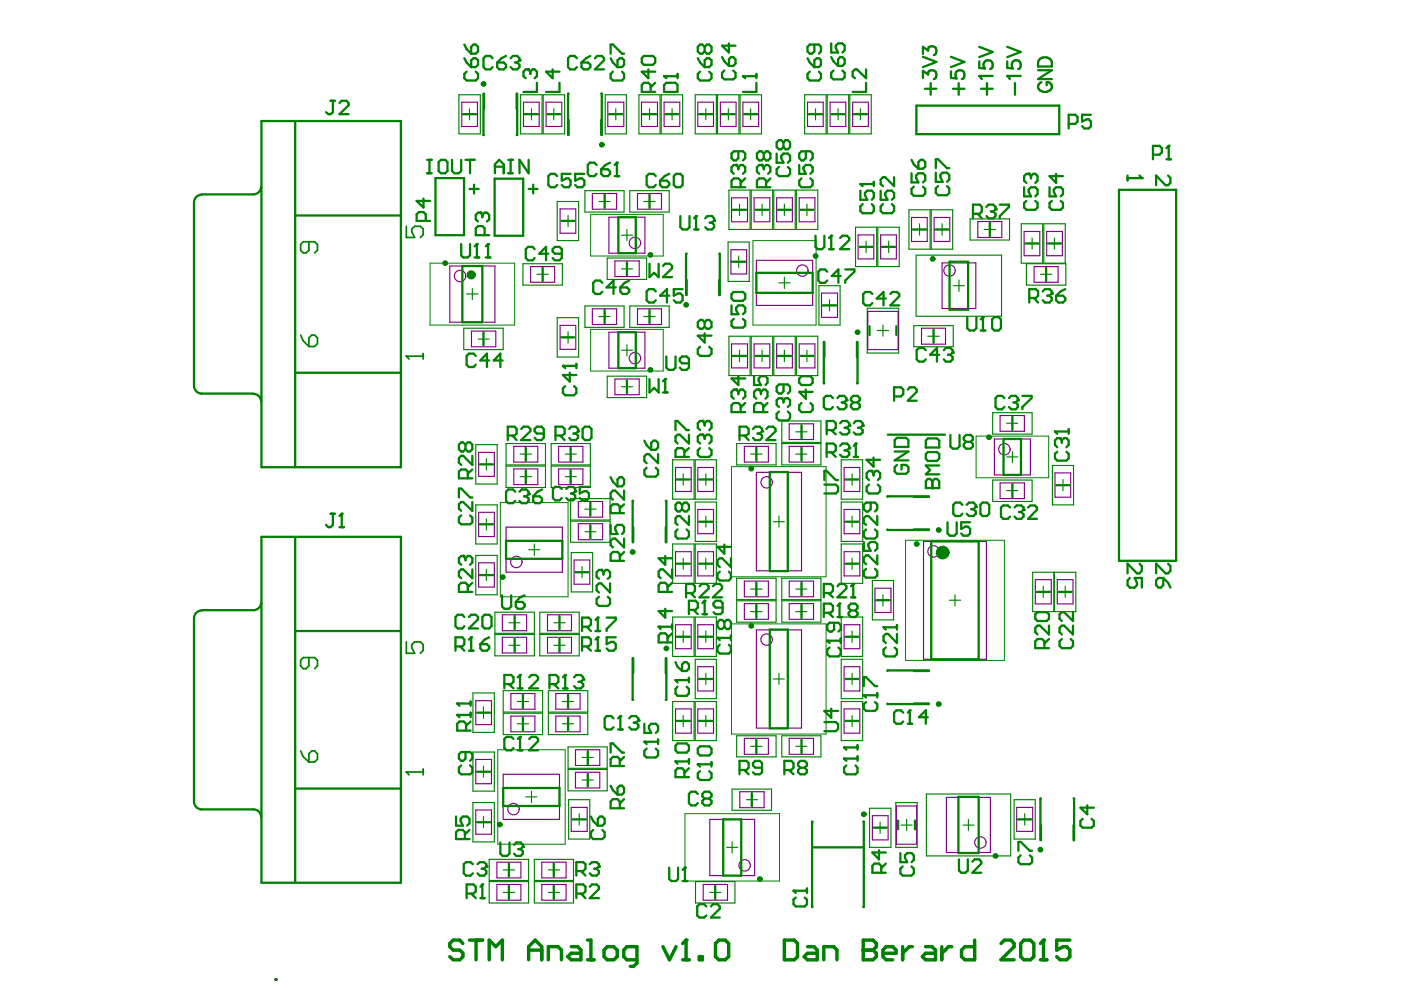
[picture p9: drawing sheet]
<svg xmlns="http://www.w3.org/2000/svg" width="297mm" height="210mm" viewBox="0 0 297 210" stroke-linecap="round" stroke-linejoin="round" font-family="sans-serif">
<circle cx="58.4" cy="207.7" r=".3" fill="#000"/>
<g fill="none" stroke="#008000" stroke-width=".24">
<path d="M97.3 20.1h4.5v8.3h-4.5zM98.3 24.2h2.5M99.5 23.1v2.3M110.4 20.1h4.5v8.3h-4.5zM111.5 24.2h2.3M112.7 23.1v2.3M115.2 20.1h4.5v8.3h-4.5zM116.3 24.2h2.3M117.4 23.1v2.3M128.3 20.1h4.5v8.3h-4.5zM129.3 24.2h2.5M130.6 23.1v2.3"/>
<path d="M135.5 20.1h4.4v8.3h-4.4zM136.5 24.2h2.4M137.7 23.1v2.3M140.2 20.1h4.5v8.3h-4.5zM141.3 24.2h2.3M142.5 23.1v2.3M147.4 20.1h4.5v8.3h-4.5zM148.4 24.2h2.5M149.6 23.1v2.3M152.1 20.1h4.6v8.3h-4.6zM153.2 24.2h2.4M154.4 23.1v2.3"/>
<path d="M156.9 20.1h4.6v8.3h-4.6zM158 24.2h2.4M159.2 23.1v2.3M170.6 20.1h4.5v8.3h-4.5zM171.7 24.2h2.4M172.9 23.1v2.3M175.4 20.1h4.5v8.3h-4.5zM176.5 24.2h2.3M177.7 23.1v2.3M180.2 20.1h4.5v8.3h-4.5zM181.3 24.2h2.3M182.4 23.1v2.3"/>
<path d="M110.9 55.9h8.3v4.6h-8.3zM113.8 58.2h2.5M115 57v2.4M118.1 42.7h4.6v8.3h-4.6zM119.2 46.8h2.4M120.4 45.7v2.4M124 40.4h8.3v4.6h-8.3zM127 42.7h2.3M128.2 41.5v2.4M128.7 54.7h8.4v4.5h-8.4zM131.8 57h2.3M131.8 49.9h2.3"/>
<path d="M132.9 48.7v2.3M132.9 55.8v2.4M133.5 40.4h8.4v4.6h-8.4zM136.5 42.7h2.4M137.7 41.5v2.4M154.4 51.3h4.5v8.4h-4.5zM154.5 40.3h4.5v8.4h-4.5zM155.4 55.5h2.4M155.6 44.5h2.4M156.6 54.3v2.4M156.8 43.3v2.4M159.3 40.3h4.5v8.4h-4.5z"/>
<path d="M160.4 44.5h2.3M161.6 43.3v2.4M164.1 40.3h4.5v8.4h-4.5zM165.2 44.5h2.3M165.2 60h2.3M166.3 43.3v2.4M166.3 58.8v2.4M168.8 40.3h4.6v8.4h-4.6zM169.9 44.5h2.4M171.1 43.3v2.4M181.4 48.2h4.5v8.3h-4.5zM182.4 52.3h2.4"/>
<path d="M183.6 51.1v2.5M186.1 48.2h4.6v8.3h-4.6zM187.2 52.3h2.4M188.4 51.1v2.5M192.7 44.5h4.5v8.3h-4.5zM193.7 48.7h2.5M194.2 54.1h18.1v13h-18.1zM195 47.4v2.5M197.4 44.5h4.6v8.3h-4.6zM198.5 48.7h2.4M199.7 47.4v2.5M203.3 59.4v2.4"/>
<path d="M205.7 46.4h8.3v4.5h-8.3zM208.6 48.7h2.5M209.9 47.4v2.5M216.5 47.4h4.6v8.4h-4.6zM217.6 55.9h8.4v4.6h-8.4zM217.6 51.6h2.4M218.8 50.5v2.3M220.6 58.2h2.4M221.3 47.4h4.6v8.4h-4.6zM221.8 57v2.4M222.4 51.6h2.4M223.6 50.5v2.3"/>
<path d="M98.3 69.6h8.4v4.5h-8.4zM98.9 62.3h2.5M100.1 61.2v2.3M101.4 71.9h2.3M102.5 70.7v2.4M118.1 67.4h4.6v8.3h-4.6zM119.2 71.5h2.4M120.4 70.3v2.4M124 64.9h8.3v4.5h-8.3zM127 67.1h2.3M128.2 65.9v2.4M128.7 79.8h8.4v4.5h-8.4z"/>
<path d="M131.8 74.3h2.3M132.9 73.1v2.4M133.5 64.9h8.4v4.5h-8.4zM136.5 67.1h2.4M137.7 65.9v2.4M154.5 71.3h4.5v8.3h-4.5zM155.6 75.5h2.4M156.8 74.3v2.4M159.3 71.3h4.5v8.3h-4.5zM160.4 75.5h2.3M161.6 74.3v2.4M164.1 71.3h4.5v8.3h-4.5z"/>
<path d="M165.2 75.5h2.3M166.3 74.3v2.4M168.8 71.3h4.6v8.3h-4.6zM169.9 75.5h2.4M171.1 74.3v2.4M173.6 60.6h4.5v8.3h-4.5zM174.7 64.8h2.4M175.9 63.5v2.4M183.9 65.4h6.6v9.5h-6.6zM186 70.1h2.4M187.2 68.9v2.4M193.7 69h8.4v4.5h-8.4z"/>
<path d="M196.7 71.3h2.4M197.9 70.1v2.4M202.1 60.6h2.4M100.9 94.3h4.5v8.3h-4.5zM102 98.5h2.3M103.1 97.2v2.5M107.3 94h8.4v4.6h-8.4zM107.3 98.8h8.4v4.6h-8.4zM110.3 96.3h2.4M111.5 95.1v2.4M111.5 99.8v2.5M116.9 94h8.3v4.6h-8.3z"/>
<path d="M116.9 98.8h8.3v4.6h-8.3zM119.8 96.3h2.4M121 95.1v2.4M121 99.8v2.5M131.8 82h2.3M132.9 80.8v2.4M142.6 97.5h4.6v8.3h-4.6zM147.4 97.5h4.5v8.3h-4.5zM156.2 94h8.3v4.6h-8.3zM159.2 96.3h2.4M160.4 95.1v2.4M165.8 89.3h8.3v4.5h-8.3z"/>
<path d="M165.8 94h8.3v4.6h-8.3zM168.7 96.3h2.4M168.7 91.6h2.4M169.9 90.3v2.4M169.9 95.1v2.4M178.4 97.5h4.5v8.3h-4.5zM210.5 87.5h8.3v4.5h-8.3zM213.4 96.9h2.4M213.4 89.7h2.4M214.6 88.5v2.5M214.6 95.7v2.4M223.1 98.7h4.5v8.3h-4.5z"/>
<path d="M100.9 107h4.5v8.3h-4.5zM100.9 117.8h4.5v8.3h-4.5zM102 111.2h2.3M103.1 110v2.4M110.3 101.1h2.4M112.1 116.5h2.3M113.3 115.3v2.5M119.8 101.1h2.4M121 105.7h8.3v4.6h-8.3zM121 110.5h8.3v4.5h-8.3zM121.1 117.2h4.6v8.3h-4.6zM124 112.7h2.4"/>
<path d="M124 108h2.4M125.2 106.8v2.4M125.2 111.5v2.4M142.6 115.3h4.6v8.4h-4.6zM143.6 119.5h2.5M143.6 101.7h2.5M144.9 100.5v2.4M144.9 118.4v2.3M147.4 106.4h4.5v8.4h-4.5zM147.4 115.3h4.5v8.4h-4.5zM148.4 119.5h2.5M148.4 110.6h2.5"/>
<path d="M148.4 101.7h2.5M149.6 100.5v2.4M149.6 109.4v2.4M149.6 118.4v2.3M163.9 110.6h2.4M165.2 109.4v2.4M178.4 106.4h4.5v8.4h-4.5zM178.4 115.3h4.5v8.4h-4.5zM179.4 119.5h2.4M179.4 110.6h2.4M179.4 101.7h2.4M180.7 100.5v2.4"/>
<path d="M180.7 109.4v2.4M180.7 118.4v2.3M210.5 101.8h8.3v4.5h-8.3zM213.4 104h2.4M214.6 102.9v2.3M224.2 102.9h2.4M225.4 101.7v2.3M102 121.9h2.3M103.1 120.7v2.4M104.9 129.8h8.4v4.5h-8.4zM104.9 134.5h8.4v4.6h-8.4zM107.9 136.8h2.4"/>
<path d="M107.9 132h2.4M109.1 130.8v2.4M109.1 135.6v2.4M114.4 129.8h8.4v4.5h-8.4zM114.4 134.5h8.4v4.6h-8.4zM117.4 136.8h2.4M117.4 132h2.4M118.6 130.8v2.4M118.6 135.6v2.4M122.2 121.3h2.4M123.4 120.1v2.4M142.6 130.8h4.6v8.4h-4.6z"/>
<path d="M143.6 135h2.5M144.9 133.8v2.4M147.4 130.8h4.5v8.4h-4.5zM147.4 139.8h4.5v8.3h-4.5zM148.4 135h2.5M149.6 133.8v2.4M156.2 122.6h8.3v4.5h-8.3zM156.2 127.4h8.3v4.5h-8.3zM159.2 129.7h2.4M159.2 124.9h2.4M160.4 123.7v2.4M160.4 128.5v2.3"/>
<path d="M165.8 122.6h8.3v4.5h-8.3zM165.8 127.4h8.3v4.5h-8.3zM168.7 129.7h2.4M168.7 124.9h2.4M169.9 123.7v2.4M169.9 128.5v2.3M178.4 130.8h4.5v8.4h-4.5zM178.4 139.8h4.5v8.3h-4.5zM179.4 135h2.4M180.7 133.8v2.4M185 123.1h4.4v8.3h-4.4zM186 127.3h2.4"/>
<path d="M187.2 126.1v2.4M201.3 127.3h2.4M202.5 126.1v2.4M218.9 121.3h4.5v8.4h-4.5zM220 125.5h2.4M221.2 124.3v2.4M223.6 121.3h4.5v8.4h-4.5zM224.6 125.5h2.4M225.9 124.3v2.4M100.3 146.9h4.5v8.4h-4.5zM100.3 159.4h4.5v8.3h-4.5zM101.4 151.1h2.3"/>
<path d="M102.5 149.9v2.4M106.7 146.4h8.3v4.6h-8.3zM106.7 151.2h8.3v4.6h-8.3zM109.7 153.5h2.4M109.7 148.7h2.4M110.9 147.5v2.4M110.9 152.3v2.4M116.3 146.4h8.3v4.6h-8.3zM116.3 151.2h8.3v4.6h-8.3zM119.2 153.5h2.4M119.2 148.7h2.4M120.4 147.5v2.4"/>
<path d="M120.4 152.3v2.4M120.4 158.4h8.3v4.5h-8.3zM124.6 159.4v2.4M142.6 148.7h4.6v8.3h-4.6zM143.6 152.9h2.5M144.9 151.7v2.4M147.4 148.7h4.5v8.3h-4.5zM148.4 152.9h2.5M148.4 144h2.5M149.6 142.7v2.4M149.6 151.7v2.4M156.2 156h8.3v4.5h-8.3z"/>
<path d="M159.2 158.2h2.4M160.4 157v2.4M163.9 144h2.4M165.2 142.7v2.4M165.8 156h8.3v4.5h-8.3zM168.7 158.2h2.4M169.9 157v2.4M178.4 148.7h4.5v8.3h-4.5zM179.4 152.9h2.4M179.4 144h2.4M180.7 142.7v2.4M180.7 151.7v2.4"/>
<path d="M100.3 170.2h4.5v8.3h-4.5zM101.4 174.3h2.3M101.4 163.6h2.3M102.5 162.4v2.4M102.5 173.1v2.4M111.5 168.9h2.3M112.7 167.7v2.5M120.4 163.1h8.3v4.6h-8.3zM120.6 169.6h4.4v8.3h-4.4zM121.6 173.7h2.4M122.8 172.5v2.4M123.4 165.4h2.4"/>
<path d="M123.4 160.6h2.4M124.6 164.2v2.4M154.1 179.7h2.3M155.2 167.3h8.4v4.5h-8.4zM155.2 178.5v2.4M158.2 169.6h2.4M159.4 168.3v2.5M184.4 171.4h4.5v8.3h-4.5zM185.4 175.5h2.4M186.6 174.3v2.4M189.9 170.2h4.6v9.5h-4.6zM191 174.9h2.4"/>
<path d="M192.2 173.7v2.4M196.4 168.3h17.9v13.2h-17.9zM204.2 174.9h2.3M205.3 173.7v2.4M215 169.6h4.5v8.3h-4.5zM216 173.7h2.5M217.3 172.5v2.4M103.7 182.2h8.4v4.5h-8.4zM103.7 186.9h8.4v4.6h-8.4zM106.7 189.2h2.4M106.7 184.4h2.4M107.9 183.2v2.4"/>
<path d="M107.9 188v2.4M113.3 182.2h8.3v4.5h-8.3zM113.3 186.9h8.3v4.6h-8.3zM116.3 189.2h2.3M116.3 184.4h2.3M117.4 183.2v2.4M117.4 188v2.4M147.5 186.9h8.3v4.6h-8.3zM150.5 189.2h2.4M151.6 188v2.4"/>
</g>
<path d="M91.2 55.8h17.9v13.1h-17.9zM125.2 45.4h15.4v8.9h-15.4zM159.6 51h13.4v17.9h-13.4zM125.2 69.8h15.4v8.9h-15.4zM155.1 98.9h20v23.4h-20zM207 92.5h15.3v8.8h-15.3zM106.1 106.6h14.3v19.9h-14.3zM192 114.6h21v25.4h-21zM155.1 132.3h20v23.3h-20zM105.5 159h14.3v20h-14.3zM145.2 172.5h20.1v14.3h-20.1z" fill="none" stroke="#008000" stroke-width=".21"/>
<g fill="none" stroke="#800080" stroke-width=".24">
<path d="M97.9 21.7h3.3v5.1h-3.3zM111 21.7h3.3v5.1h-3.3zM115.8 21.7h3.3v5.1h-3.3zM128.9 21.7h3.4v5.1h-3.4zM136 21.7h3.4v5.1h-3.4zM140.8 21.7h3.3v5.1h-3.3zM147.9 21.7h3.4v5.1h-3.4zM152.7 21.7h3.4v5.1h-3.4zM157.5 21.7h3.3v5.1h-3.3zM171.2 21.7h3.3v5.1h-3.3zM176 21.7h3.3v5.1h-3.3zM180.8 21.7h3.3v5.1h-3.3z"/>
<path d="M95.4 56.4h9.5v11.9h-9.5zM112.5 56.5h5.1v3.3h-5.1zM118.7 44.3h3.4v5.1h-3.4zM125.6 41h5.1v3.4h-5.1zM129.1 46.1h7.6v7.6h-7.6zM130.4 55.3h5.1v3.3h-5.1zM135.2 41h5.1v3.4h-5.1zM155 53h3.3v5.1h-3.3zM155.1 41.9h3.4v5.1h-3.4zM159.9 41.9h3.3v5.1h-3.3zM160.4 55.2h11.9v9.6h-11.9zM164.7 41.9h3.3v5.1h-3.3z"/>
<path d="M169.5 41.9h3.3v5.1h-3.3zM181.9 49.8h3.4v5.1h-3.4zM186.7 49.8h3.4v5.1h-3.4zM193.3 46.1h3.3v5.1h-3.3zM198 46.1h3.4v5.1h-3.4zM199.7 55.7h7.2v9.7h-7.2zM207.3 47h5.1v3.3h-5.1zM217.1 49.1h3.4v5.1h-3.4zM219.3 56.5h5v3.3h-5zM221.9 49.1h3.3v5.1h-3.3zM100 70.2h5.1v3.3h-5.1zM118.7 69h3.4v5.1h-3.4z"/>
<path d="M125.6 65.5h5.1v3.3h-5.1zM129.1 70.4h7.6v7.7h-7.6zM135.2 65.5h5.1v3.3h-5.1zM155.1 72.9h3.4v5.1h-3.4zM159.9 72.9h3.3v5.1h-3.3zM164.7 72.9h3.3v5.1h-3.3zM169.5 72.9h3.3v5.1h-3.3zM174.2 62.1h3.4v5.2h-3.4zM184 66h6.4v8.1h-6.4zM195.4 69.6h5.1v3.4h-5.1zM101.5 95.9h3.3v5.1h-3.3zM108.9 94.6h5.1v3.4h-5.1z"/>
<path d="M108.9 99.4h5.1v3.4h-5.1zM118.4 94.6h5.2v3.4h-5.2zM118.4 99.4h5.2v3.4h-5.2zM130.4 80.4h5.1v3.3h-5.1zM143.2 99.1h3.4v5.1h-3.4zM147.9 99.1h3.4v5.1h-3.4zM157.8 94.6h5.1v3.4h-5.1zM167.3 89.9h5.2v3.3h-5.2zM167.3 94.6h5.2v3.4h-5.2zM179 99.1h3.3v5.1h-3.3zM210.8 93.1h7.7v7.6h-7.7zM212 88.1h5.2v3.3h-5.2z"/>
<path d="M101.5 108.6h3.3v5.2h-3.3zM101.5 119.3h3.3v5.2h-3.3zM107.3 111.8h11.9v9.5h-11.9zM121.7 118.7h3.3v5.2h-3.3zM122.6 106.3h5.2v3.3h-5.2zM122.6 111h5.2v3.4h-5.2zM143.2 117h3.4v5.1h-3.4zM147.9 108h3.4v5.2h-3.4zM147.9 117h3.4v5.1h-3.4zM160.4 100.1h9.5v20.9h-9.5zM179 108h3.3v5.2h-3.3zM179 117h3.3v5.1h-3.3z"/>
<path d="M195.8 114.8h13.3v25h-13.3zM212 102.4h5.2v3.3h-5.2zM223.7 100.3h3.3v5.1h-3.3zM106.5 130.3h5.2v3.4h-5.2zM106.5 135.1h5.2v3.4h-5.2zM116.1 130.3h5.1v3.4h-5.1zM116.1 135.1h5.1v3.4h-5.1zM143.2 132.5h3.4v5h-3.4zM147.9 132.5h3.4v5h-3.4zM157.8 123.2h5.1v3.3h-5.1zM157.8 128h5.1v3.3h-5.1zM160.4 133.6h9.5v20.8h-9.5z"/>
<path d="M167.3 123.2h5.2v3.3h-5.2zM167.3 128h5.2v3.3h-5.2zM179 132.5h3.3v5h-3.3zM185.5 124.7h3.4v5.2h-3.4zM219.5 122.9h3.4v5.1h-3.4zM224.2 122.9h3.3v5.1h-3.3zM100.9 148.6h3.3v5h-3.3zM108.3 147h5.1v3.4h-5.1zM108.3 151.8h5.1v3.4h-5.1zM117.8 147h5.2v3.4h-5.2zM117.8 151.8h5.2v3.4h-5.2zM122 159h5.2v3.3h-5.2z"/>
<path d="M143.2 150.3h3.4v5.2h-3.4zM147.9 141.4h3.4v5.1h-3.4zM147.9 150.3h3.4v5.2h-3.4zM157.8 156.5h5.1v3.4h-5.1zM167.3 156.5h5.2v3.4h-5.2zM179 141.4h3.3v5.1h-3.3zM179 150.3h3.3v5.2h-3.3zM100.9 161h3.3v5.2h-3.3zM100.9 171.7h3.3v5.2h-3.3zM106.7 164.2h11.9v9.5h-11.9zM121.1 171.2h3.4v5.1h-3.4zM122 163.7h5.2v3.4h-5.2z"/>
<path d="M150.5 173.7h9.5v11.9h-9.5zM156.9 167.9h5.1v3.3h-5.1zM185 172.9h3.3v5.2h-3.3zM190.1 170.9h4.3v8.1h-4.3zM200.7 169.1h9.3v11.6h-9.3zM215.6 171.2h3.3v5.1h-3.3zM105.4 182.8h5v3.3h-5zM105.4 187.5h5v3.4h-5zM114.9 182.8h5.1v3.3h-5.1zM114.9 187.5h5.1v3.4h-5.1zM149.1 187.5h5.1v3.4h-5.1z"/>
<circle cx="97.5" cy="58.5" r="1.21"/>
<circle cx="134.6" cy="51.5" r="1.21"/>
<circle cx="170.1" cy="57.4" r="1.21"/>
<circle cx="201.3" cy="57.4" r="1.21"/>
<circle cx="134.6" cy="75.9" r="1.21"/>
<circle cx="213" cy="95.2" r="1.21"/>
<circle cx="109.5" cy="119.1" r="1.21"/>
<circle cx="162.5" cy="102.3" r="1.21"/>
<circle cx="197.9" cy="116.9" r="1.21"/>
<circle cx="162.5" cy="135.6" r="1.21"/>
<circle cx="108.9" cy="171.6" r="1.21"/>
<circle cx="207.9" cy="178.6" r="1.21"/>
<circle cx="157.9" cy="183.5" r="1.21"/>
</g>
<g fill="none" stroke="#008000" stroke-width=".48">
<path d="M102.5 19.9v8.7h.1M102.6 19.9v3.2M109.5 19.9v3.2M109.7 19.9v8.7h-.2M120.6 19.9h-.2v8.7M127.5 19.9h.1v8.7M55.4 25.7h29.6v73.4h-29.6zM62.6 25.7v73.4M92.3 37.8h6.1v12.1h-6.1zM98.1 24.2h2.9M104.9 37.9h6v12.1h-6zM111.2 24.2h2.9"/>
<path d="M116 24.2h2.9M120.6 25.4v3.2M127.5 25.4v3.2M129.1 24.2h2.9M136.3 24.2h2.9M141 24.2h2.9M148.2 24.2h2.9M153 24.2h2.8M157.8 24.2h2.8M171.5 24.2h2.8M176.2 24.2h2.9M181 24.2h2.9"/>
<path d="M194.3 22.4h30.3v6h-30.3zM239.1 37.8h3M239.1 37.2v1M41.1 42.9v38.9M42.8 41.2h10.9M62.6 45.7h22.4M98 56.4h4.3v11.9h-4.3zM115 56.8v2.8M119 46.8h2.8M128.2 41.3v2.8M131.1 46.1h3.7v7.6h-3.7zM132.9 55.6v2.8"/>
<path d="M137.7 41.3v2.8M145.6 53.8h-.1v8.8M145.6 59.4v3.2M152.5 59.4v3.2M152.5 53.8h.1v8.8M155.2 55.5h2.9M155.3 44.5h2.9M160.1 44.5h2.9M160.4 57.9h11.9v4.2h-11.9zM164.9 44.5h2.9M169.7 44.5h2.8M182.2 52.3h2.9"/>
<path d="M187 52.3h2.8M193.5 48.7h2.9M198.3 48.7h2.8M201.3 55.5h4v10.2h-4zM209.9 47.2v2.9M217.4 51.6h2.8M221.8 56.8v2.8M222.2 51.6h2.8M237.2 40.2h12.2v78.7h-12.2zM62.6 79h22.4M102.5 70.4v2.9M119 71.5h2.8"/>
<path d="M128.2 65.7v2.9M131.1 70.4h3.7v7.7h-3.7zM137.7 65.7v2.9M155.3 75.5h2.9M160.1 75.5h2.9M164.9 75.5h2.9M169.7 75.5h2.8M174.4 64.8h2.9M174.7 72.5v8.8h.1M174.8 72.5v3.2M181.7 72.5v3.2M181.8 72.5v8.8h-.1"/>
<path d="M184.4 69.2v1.8M190.1 69.2v1.8M197.9 69.8v2.9M42.8 83.4h10.9M101.7 98.5h2.9M111.5 94.9v2.8M111.5 99.7v2.8M121 94.9v2.8M121 99.7v2.8M132.9 80.6v2.8M160.4 94.9v2.8M169.9 90.1v2.8"/>
<path d="M169.9 94.9v2.8M188.2 92.2h12.1M212.8 93.1h3.7v7.6h-3.7zM214.6 88.3v2.9M55.4 113.8h29.6v73.4h-29.6zM62.6 113.8v73.4M101.7 111.2h2.9M107.3 114.7h11.9v3.8h-11.9zM125.2 106.6v2.8M125.2 111.3v2.9M134.3 106.2h-.2v8.8M134.3 111.8v3.2"/>
<path d="M141.2 106.2h.1v8.8M141.2 111.8v3.2M143.5 119.5h2.8M143.5 101.7h2.8M148.2 119.5h2.9M148.2 110.6h2.9M148.2 101.7h2.9M163.2 100.1h3.8v21h-3.8zM179.2 119.5h2.9M179.2 110.6h2.9M179.2 101.7h2.9M188.2 112.3v.1h8.8"/>
<path d="M193.7 112.3h3.3M193.7 105.4h3.3M197 105.2h-8.8v.2M197.4 114.8h10.1v25h-10.1zM214.6 102.6v2.9M223.9 102.9h2.9M41.1 131.1v38.9M42.8 129.4h10.9M62.6 133.8h22.4M101.7 121.9h2.9M109.1 130.6v2.9M109.1 135.4v2.8"/>
<path d="M118.6 130.6v2.9M118.6 135.4v2.8M122 121.3h2.8M134.1 139.5v8.9h.2M134.3 139.5v3.2M141.2 139.5v3.2M141.3 139.5v8.9h-.1M143.5 135h2.8M148.2 135h2.9M160.4 123.4v2.9M160.4 128.2v2.9M163.2 133.5h3.8v20.9h-3.8z"/>
<path d="M169.9 123.4v2.9M169.9 128.2v2.9M179.2 135h2.9M185.7 127.3h3M219.7 125.5h2.9M224.4 125.5h2.8M101.1 151.1h2.9M110.9 147.3v2.8M110.9 152.1v2.8M120.4 147.3v2.8M120.4 152.1v2.8M124.6 159.2v2.9"/>
<path d="M143.5 152.9h2.8M148.2 152.9h2.9M148.2 144h2.9M160.4 156.8v2.9M169.9 156.8v2.9M179.2 152.9h2.9M179.2 144h2.9M188.2 149.2v.1h8.8M193.7 149.2h3.3M193.7 142.3h3.3M197 142.1h-8.8v.2M42.8 171.6h10.9"/>
<path d="M62.6 167.2h22.4M101.1 174.3h2.9M101.1 163.6h2.9M106.7 167.1h11.9v3.8h-11.9zM121.3 173.7h3M124.6 164v2.8M153.3 173.7h3.9v11.9h-3.9zM159.4 168.1v2.9M172.2 179.7h10.9M172.3 174.2h-.1v18.1h.1M183 174.2h.1v18.1h-.1M185.2 175.5h2.9"/>
<path d="M190.4 174v1.8M194 174v1.8M203.2 168.9h4.3v12h-4.3zM215.8 173.7h2.9M220.7 169.3h-.1v8.8M220.7 174.9v3.2M227.6 169.3h.1v8.8M227.6 174.9v3.2M107.9 183v2.9M107.9 187.8v2.8M117.4 183v2.9M117.4 187.8v2.8"/>
<path d="M151.6 187.8v2.8"/>
</g>
<circle cx="242.1" cy="37.8" r=".24" fill="#008000"/>
<g fill="none" stroke="#008000" stroke-width=".48">
<path d="M98.4 12.3l.5 1 1 .9M98.4 9.4l.5 1 1 1M98.9 15.2l-.5 .5v.9l.5 .5h2l.5-.5v-.9l-.5-.5M99.9 9.9l.5-.5h.5l.5 .5v1l-.5 .5h-1zM99.9 12.8l.5-.5h.5l.5 .5v.9l-.5 .5h-1zM171.2 12.3l.5 1 1 .9M171.7 15.2l-.5 .5v.9l.5 .5h1.9l.5-.5v-.9l-.5-.5M172.7 12.8l.4-.5h.5l.5 .5v.9l-.5 .5h-.9zM172.7 9.4v1.5l-.5 .5h-.5l-.5-.5v-1l.5-.5h1.9l.5 .5v1l-.5 .5M176.2 9.2v1.9h1.5l-.5-.9v-.5l.5-.5h.9l.5 .5v1l-.5 .4M176.2 12.1l.5 .9 1 1M176.7 15l-.5 .4v1l.5 .4h1.9l.5-.4v-1l-.5-.4"/>
<path d="M178.1 12.1h.5l.5 .5v.9l-.5 .5h-.9v-1.4zM183.6 17.6v1.9h-2.8M183.6 14.7v1.9l-1.9-1.9h-.4l-.5 .5v1l.5 .4M100.5 39.2v1.8M241.6 37.2l.5 .6M99.5 40.1h2M224.2 95.8l-.5 .4v1l.5 .5h1.9l.5-.5v-1l-.5-.4M224.6 92.9h-.4l-.5 .5v.9l.5 .5M219.5 130.2l.5-.4h1.9l.5 .4v1l-.5 .5h-1.9l-.5-.5zM221.4 137.4v-1.4l-.5-.5h-.9l-.5 .5v1.4h2.9M222.4 132.6v1.9l-1.9-1.9h-.5l-.5 .5v.9l.5 .5M222.4 135.5l-1 1"/>
<path d="M225.1 135.5l-.5 .5v.9l.5 .5h1.9l.5-.5v-.9l-.5-.5M227.5 132.6v1.9l-1.9-1.9h-.5l-.5 .5v.9l.5 .5M227.5 129.8v1.9l-1.9-1.9h-.5l-.5 .4v1l.5 .5M186.4 180.3v1.9l-1.4-1.5h2.8M186.8 185v-1.4l-.4-.5h-1l-.4 .5v1.4h2.8M187.8 183.1l-1 1"/>
</g>
<path d="M65.5 51.3v1.8l-.6 .5h-.6l-.6-.5v-1.2l.6-.6h2.4l.6 .6v1.2l-.6 .5M63.7 71l.6 1.3 1.2 1.2M65.5 71.6l.6-.6h.6l.6 .6v1.3l-.6 .6h-1.2zM65.5 139.4v1.8l-.6 .6h-.6l-.6-.6v-1.2l.6-.6h2.4l.6 .6v1.2l-.6 .6M63.7 159.2l.6 1.2 1.2 1.2M65.5 159.8l.6-.6h.6l.6 .6v1.2l-.6 .6h-1.2z" fill="none" stroke="#008000" stroke-width=".36"/>
<circle cx="224.6" cy="92.9" r=".24" fill="#008000"/>
<path d="M223.7 91.5h2.9M224.6 92.9l.5 .5M225.1 93.4v.5M225.1 93.4l.5-.5h.5l.5 .5v.9l-.5 .5M226.6 91v1" fill="none" stroke="#008000" stroke-width=".48"/>
<circle cx="223.7" cy="91.5" r=".24" fill="#008000"/>
<path d="M89.8 42.1v1.9l-1.5-1.4h2.9M90.3 46.8v-1.4l-.5-.4h-1l-.5 .4v1.4h2.9M223.7 91.5l.5 .5M136.6 157.3h2.9M137.1 158.7l-.5 .5v1l.5 .4h1.9l.5-.4v-1l-.5-.5M139.5 156.8v1M229.6 173.6l-.5 .5v1l.5 .4h1.8l.5-.4v-1l-.5-.5M230.5 170.8v1.8l-1.4-1.4h2.8" fill="none" stroke="#008000" stroke-width=".48"/>
<circle cx="136.6" cy="157.3" r=".24" fill="#008000"/>
<path d="M136.6 93.4l.5 1 1 1M137.1 99.2l-.5 .5v.9l.5 .5h1.9l.5-.5v-.9l-.5-.5M138.1 93.9l.5-.5h.4l.5 .5v1l-.5 .5h-.9zM139.5 96.3v1.9l-1.9-1.9h-.5l-.5 .5v.9l.5 .5M175.4 135.8h2.8M175.9 137.3l-.5 .4v1l.5 .5h1.9l.4-.5v-1l-.4-.4M178.2 135.4v.9M136.6 157.3l.5 .5M136.6 153.5v1.9h1.5l-.5-1v-.5l.5-.4h.9l.5 .4v1l-.5 .5" fill="none" stroke="#008000" stroke-width=".48"/>
<circle cx="175.4" cy="135.8" r=".24" fill="#008000"/>
<path d="M70.1 21.4h1M70.6 21.4v2.4l-.5 .4h-.5l-.5-.4M72 21.8l.5-.4h.9l.5 .4v.5l-1.9 1.9h1.9M241.6 119.5l.5 .6v.9l-.5 .6h-.5l-2-2.1v2.1M175.4 135.8l.5 .5M176.8 132v1.5l-.4 .4h-.5l-.5-.4v-1l.5-.5h1.9l.4 .5v1l-.4 .4M239.5 122.5l-.4 .6v1l.4 .5h1.1l.5-.5v-.5l-.5-1.1h1.5v2.1" fill="none" stroke="#008000" stroke-width=".48"/>
<path d="M86.1 163.7h3.6M89.7 163.1v1.2" fill="none" stroke="#008000" stroke-width=".36"/>
<circle cx="86.1" cy="163.7" r=".18" fill="#008000"/>
<path d="M86.1 75.5h3.6M89.7 75v1.1M86.1 163.7l.7 .6" fill="none" stroke="#008000" stroke-width=".36"/>
<circle cx="86.1" cy="75.5" r=".18" fill="#008000"/>
<path d="M86.1 75.5l.7 .6" fill="none" stroke="#008000" stroke-width=".36"/>
<path d="M104.4 12.3l-.4-.4h-1l-.5 .4v1.9l.5 .5h1l.4-.5M105.4 13.3h1.4l.5 .4v.5l-.5 .5h-1l-.4-.5zM107.3 11.9l-1 .4-.9 1M108.3 12.3l.4-.4h1l.4 .4v.5" fill="none" stroke="#008000" stroke-width=".48"/>
<circle cx="110.1" cy="12.8" r=".24" fill="#008000"/>
<path d="M109.2 13.3h.5M109.7 13.3l.4 .4v.5l-.4 .5h-1l-.4-.5M110.1 12.8l-.4 .5M119.1 103.7l-.5-.5h-.9l-.5 .5v1.9l.5 .5h.9l.5-.5M120.1 103.7l.5-.5h.9l.5 .5v.4" fill="none" stroke="#008000" stroke-width=".48"/>
<circle cx="122" cy="104.1" r=".24" fill="#008000"/>
<g fill="none" stroke="#008000" stroke-width=".48">
<path d="M122.3 12.3l-.5-.4h-.9l-.5 .4v1.9l.5 .5h.9l.5-.5M123.3 13.3h1.4l.5 .4v.5l-.5 .5h-.9l-.5-.5zM125.2 11.9l-.9 .4-1 1M126.1 12.3l.5-.4h1l.5 .4v.5l-2 1.9h2M121 104.6h.5M121.5 104.6l.5 .5v.5l-.5 .5h-.9l-.5-.5M122 104.1l-.5 .5M124.9 103.2h-2v1.4l1-.5h.5l.5 .5v1l-.5 .5h-1l-.5-.5M174.7 129.9h1.4l.5-.5v-.9l-.5-.5h-1.4v2.8M175.6 129.9l1 .9M177.6 130.8h.9M178 128v2.8"/>
<path d="M156.8 163.3h1.4l.5-.5v-1l-.5-.5h-1.4v2.9M157.8 163.3l.9 .9M161.6 162.8h-1.5l-.5-.5v-.5l.5-.5h1l.5 .5v1.9l-.5 .5h-1l-.5-.5M166.3 163.3h1.5l.4-.5v-1l-.4-.5h-1.5v2.9M167.3 163.3l.9 .9M169.7 162.8l-.5-.5v-.5l.5-.5h.9l.5 .5v.5l-.5 .5M169.7 162.8l-.5 .5v.4l.5 .5h.9l.5-.5v-.4l-.5-.5M169.7 162.8h.9"/>
</g>
<circle cx="178" cy="128" r=".24" fill="#008000"/>
<path d="M175.3 95.9h1.4l.5-.4v-1l-.5-.5h-1.4v2.9M176.2 95.9l1 1M178.1 94.5l.5-.5h1l.5 .5v.5M178 128l-.4 .5M180.4 129.4l-.5-.4v-.5l.5-.5h.9l.5 .5v.5l-.5 .4M180.4 129.4l-.5 .5v.4l.5 .5h.9l.5-.5v-.4l-.5-.5M180.4 129.4h.9" fill="none" stroke="#008000" stroke-width=".48"/>
<circle cx="180.1" cy="95" r=".24" fill="#008000"/>
<path d="M179.1 95.5h.5M179.6 95.5l.5 .4v.5l-.5 .5h-1l-.5-.5M180.1 95l-.5 .5M181 96.9h.9M181.4 94v2.9" fill="none" stroke="#008000" stroke-width=".48"/>
<circle cx="181.4" cy="94" r=".24" fill="#008000"/>
<path d="M175.3 91.2h1.4l.5-.5v-1l-.5-.4h-1.4v2.8M176.2 91.2l1 .9M178.1 89.7l.5-.4h1l.5 .4v.5M181.4 94l-.4 .5" fill="none" stroke="#008000" stroke-width=".48"/>
<circle cx="180.1" cy="90.2" r=".24" fill="#008000"/>
<path d="M179.1 90.7h.5M179.6 90.7l.5 .5v.5l-.5 .4h-1l-.5-.4M180.1 90.2l-.5 .5M181 89.7l.4-.4h1l.5 .4v.5" fill="none" stroke="#008000" stroke-width=".48"/>
<circle cx="182.9" cy="90.2" r=".24" fill="#008000"/>
<path d="M176.6 84.4l-.5-.5h-1l-.4 .5v1.9l.4 .5h1l.5-.5M177.6 84.4l.4-.5h1l.4 .5v.4M181.9 90.7h.5M182.4 90.7l.5 .5v.5l-.5 .4h-1l-.4-.4M182.9 90.2l-.5 .5" fill="none" stroke="#008000" stroke-width=".48"/>
<circle cx="179.4" cy="84.8" r=".24" fill="#008000"/>
<path d="M172.9 50v2.3l.5 .5h.9l.5-.5v-2.3M175.8 52.8h.9M176.2 50v2.8M178.5 85.3h.5M179 85.3l.4 .5v.5l-.4 .5h-1l-.4-.5M179.4 84.8l-.4 .5M180.9 85.3h.9M180.9 85.3l-.5 .5v.5l.5 .5h.9l.5-.5v-.5l-.5-.5M180.9 85.3l-.5-.5v-.4l.5-.5h.9l.5 .5v.4l-.5 .5" fill="none" stroke="#008000" stroke-width=".48"/>
<circle cx="176.2" cy="50" r=".24" fill="#008000"/>
<path d="M176.2 50l-.4 .5M178.1 50.5l.5-.5h1l.5 .5v.4l-2 1.9h2M196.3 74.3l-.5-.5h-1l-.4 .5v1.9l.4 .5h1l.5-.5M199.1 75.2h-1.9l1.5-1.4v2.9M200.1 74.3l.4-.5h1l.5 .5v.4" fill="none" stroke="#008000" stroke-width=".48"/>
<circle cx="202" cy="74.7" r=".24" fill="#008000"/>
<path d="M244.5 32.8h1.3l.5-.5v-.9l-.5-.5h-1.3v2.9M247.3 33.8h1M247.8 30.9v2.9M201 75.2h.5M201.5 75.2l.5 .5v.5l-.5 .5h-1l-.4-.5M202 74.7l-.5 .5" fill="none" stroke="#008000" stroke-width=".48"/>
<circle cx="247.8" cy="30.9" r=".24" fill="#008000"/>
<path d="M247.8 30.9l-.5 .5M70.1 108.9h1M70.6 108.9v2.4l-.5 .5h-.5l-.5-.5M72 111.8h.9M72.5 108.9v2.9" fill="none" stroke="#008000" stroke-width=".48"/>
<circle cx="72.5" cy="108.9" r=".24" fill="#008000"/>
<path d="M72.5 108.9l-.5 .5M106.1 178.6v2.4l.5 .5h.9l.5-.5v-2.4M109 179.1l.5-.5h.9l.5 .5v.4" fill="none" stroke="#008000" stroke-width=".48"/>
<path d="M86.1 48v2.3h1.8l-.6-1.2v-.6l.6-.5h1.2l.6 .5v1.2l-.6 .6" fill="none" stroke="#008000" stroke-width=".36"/>
<circle cx="110.9" cy="179.5" r=".24" fill="#008000"/>
<path d="M110.9 179.5l-.5 .5M98.9 189.5h1.5l.5-.5v-1l-.5-.5h-1.5v2.9M99.9 189.5l1 .9M101.8 190.4h.9M102.3 187.5v2.9M109.9 180h.5M110.4 180l.5 .5v.5l-.5 .5h-.9l-.5-.5" fill="none" stroke="#008000" stroke-width=".48"/>
<circle cx="102.3" cy="187.5" r=".24" fill="#008000"/>
<path d="M100.3 183.2l-.5-.4h-1l-.5 .4v2l.5 .4h1l.5-.4M101.2 183.2l.5-.4h.9l.5 .4v.5M102.3 187.5l-.5 .5" fill="none" stroke="#008000" stroke-width=".48"/>
<circle cx="103.1" cy="183.7" r=".24" fill="#008000"/>
<path d="M96.9 151.6h2.9M98.7 159.4v1.4l-.5 .5h-.4l-.5-.5v-.9l.5-.5h1.9l.4 .5v.9l-.4 .5M98.8 154.9v-1.4l-.5-.5h-.9l-.5 .5v1.4h2.9M99.8 153l-1 .9M99.8 151.1v1M97.8 162.3l-.5 .5v.9l.5 .5h1.9l.4-.5v-.9l-.4-.5M102.1 184.2h.5M102.6 184.2l.5 .5v.5l-.5 .4h-.9l-.5-.4M103.1 183.7l-.5 .5" fill="none" stroke="#008000" stroke-width=".48"/>
<circle cx="96.9" cy="151.6" r=".24" fill="#008000"/>
<path d="M96.9 151.6l.5 .5M96.9 149.2h2.9M99.8 148.7v.9" fill="none" stroke="#008000" stroke-width=".48"/>
<circle cx="96.9" cy="149.2" r=".24" fill="#008000"/>
<path d="M96.6 137.1h1.4l.4-.5v-1l-.4-.5h-1.4v2.9M97.5 137.1l.9 .9M99.4 138h1M99.9 135.1v2.9M106.4 126.2v2.4l.5 .5h1l.5-.5v-2.4M109.4 127.6h1.3l.5 .5v.5l-.5 .5h-.9l-.4-.5zM111.2 126.2l-.9 .5-.9 .9M96.9 149.2l.5 .4" fill="none" stroke="#008000" stroke-width=".48"/>
<circle cx="99.9" cy="135.1" r=".24" fill="#008000"/>
<g fill="none" stroke="#008000" stroke-width=".48">
<path d="M97.8 51.7v2.5l.4 .4h1l.5-.4v-2.5M100.6 54.6h1M101.1 51.7v2.9M100.9 75.5l-.5-.5h-1l-.5 .5v1.8l.5 .5h1l.5-.5M103.7 76.4h-1.9l1.4-1.4v2.8M106.6 76.4h-1.9l1.4-1.4v2.8M97.3 105.5v-1.9h.5l1.9 1.9h.4M97.8 109.3l-.5 .5v.9l.5 .5h1.9l.4-.5v-.9l-.4-.5M100.1 106.4v1.9l-1.9-1.9h-.4l-.5 .5v.9l.5 .5M98.4 130.8l-.4-.5h-.9l-.5 .5v2l.5 .4h.9l.4-.4M99.4 130.8l.5-.5h1l.5 .5v.5l-2 1.9h2M99.9 135.1l-.5 .5"/>
<path d="M101.8 136.6h1.4l.5 .5v.4l-.5 .5h-.9l-.5-.5zM102.3 130.8l.4-.5h1l.5 .5v2l-.5 .4h-1l-.4-.4zM103.7 135.1l-1 .5-.9 1"/>
</g>
<circle cx="101.1" cy="51.7" r=".24" fill="#008000"/>
<path d="M101.1 51.7l-.5 .5M103 54.6h1M103.5 51.7v2.9" fill="none" stroke="#008000" stroke-width=".48"/>
<circle cx="103.5" cy="51.7" r=".24" fill="#008000"/>
<path d="M101.8 45.1h-.4l-.5 .5v.9l.5 .5M102.7 49.9v-1.5l-.4-.5h-.9l-.5 .5v1.5h2.8M103.5 51.7l-.5 .5" fill="none" stroke="#008000" stroke-width=".48"/>
<circle cx="101.8" cy="45.1" r=".24" fill="#008000"/>
<g fill="none" stroke="#008000" stroke-width=".48">
<path d="M104.9 36.7v-1.8l.9-1 1 1v1.8M104.9 35.3h1.9M107.8 33.9h.9M107.8 36.7h.9M108.3 33.9v2.8M112.1 33.9v2.8l-2-2.8v2.8M101.8 45.1l.5 .5M102.3 45.6v.5M102.3 45.6l.4-.5h.5l.5 .5v.9l-.5 .5M122.2 184.7h1.5l.4-.5v-1l-.4-.4h-1.5v2.8M122.2 189.5h1.5l.4-.5v-1l-.4-.5h-1.5v2.9M123.2 189.5l.9 .9"/>
<path d="M123.2 184.7l.9 .9M125 188l.5-.5h1l.5 .5v.5l-2 1.9h2M125 183.2l.5-.4h1l.5 .4v.5"/>
</g>
<circle cx="127" cy="183.7" r=".24" fill="#008000"/>
<path d="M116.5 145h1.4l.5-.4v-1l-.5-.5h-1.4v2.9M117.4 145l1 1M119.3 146h1M119.8 143.1v2.9M129.5 166.6l.5 1 .9 .9M130.9 167.1l.5-.5h.5l.4 .5v.9l-.4 .5h-1zM131.4 171.4v-1.5l-.5-.5h-.9l-.5 .5v1.5h2.8M132.3 169.4l-.9 1M126 184.2h.5M126.5 184.2l.5 .5v.5l-.5 .4h-1l-.5-.4M127 183.7l-.5 .5" fill="none" stroke="#008000" stroke-width=".48"/>
<circle cx="119.8" cy="143.1" r=".24" fill="#008000"/>
<path d="M119.8 143.1l-.5 .5M121.7 143.6l.5-.5h1l.5 .5v.5" fill="none" stroke="#008000" stroke-width=".48"/>
<circle cx="123.7" cy="144.1" r=".24" fill="#008000"/>
<path d="M123.4 137.1h1.4l.5-.5v-1l-.5-.5h-1.4v2.9M124.4 137.1l.9 .9M126.3 138h.9M126.7 135.1v2.9M122.7 144.6h.5M123.2 144.6l.5 .4v.5l-.5 .5h-1l-.5-.5M123.7 144.1l-.5 .5" fill="none" stroke="#008000" stroke-width=".48"/>
<circle cx="126.7" cy="135.1" r=".24" fill="#008000"/>
<path d="M123.4 132.9h1.4l.5-.5v-1l-.5-.5h-1.4v2.9M124.4 132.9l.9 .9M126.3 133.8h.9M126.7 135.1l-.4 .5M126.7 130.9v2.9M130.6 135.1h-2v1.5l1-.5h.5l.5 .5v.9l-.5 .5h-1l-.5-.5" fill="none" stroke="#008000" stroke-width=".48"/>
<circle cx="126.7" cy="130.9" r=".24" fill="#008000"/>
<path d="M126.7 130.9l-.4 .5M127 126.5l-.5 .5v1l.5 .5h1.9l.4-.5v-1l-.4-.5M127.5 120.8h-.5l-.5 .5v1l.5 .4M128.6 130.9h2v.5l-2 2v.4M129.3 123.7v1.9l-1.8-1.9h-.5l-.5 .5v.9l.5 .5" fill="none" stroke="#008000" stroke-width=".48"/>
<circle cx="127.5" cy="120.8" r=".24" fill="#008000"/>
<path d="M117.8 92.3h1.4l.5-.4v-.9l-.5-.5h-1.4v2.8M118.7 92.3l1 1M120.7 91l.4-.5h1l.5 .5v.4M129.5 101.2l.5 .9 .9 1M130.9 101.7l.5-.5h.5l.4 .5v.9l-.4 .5h-1zM131.4 108.8v-1.5l-.5-.4h-.9l-.5 .4v1.5h2.8M132.3 104v2l-1.9-2h-.4l-.5 .5v1l.5 .5M132.3 106.9l-.9 .9M127.5 120.8l.5 .5M128 121.3v.5M128 121.3l.4-.5h.5l.4 .5v1l-.4 .4" fill="none" stroke="#008000" stroke-width=".48"/>
<circle cx="122.6" cy="91.4" r=".24" fill="#008000"/>
<path d="M118.1 37.3l-.4-.4h-1l-.4 .4v1.9l.4 .5h1l.4-.5M121 36.9h-1.9v1.4l1-.5h.5l.4 .5v.9l-.4 .5h-1l-.5-.5M123.9 36.9h-1.9v1.4l.9-.5h.5l.5 .5v.9l-.5 .5h-1l-.4-.5M126.5 35l-.5-.5h-1l-.4 .5v1.9l.4 .4h1l.5-.4M127.5 35.9h1.4l.4 .5v.5l-.4 .4h-.9l-.5-.4zM129.3 34.5l-.9 .5-.9 .9M130.3 37.3h1M130.8 34.5v2.8M121.6 91.9h.5M122.1 91.9l.5 .4v.5l-.5 .5h-1l-.4-.5M122.6 91.4l-.5 .5M123.5 91l.5-.5h.9l.5 .5v1.8l-.5 .5h-.9l-.5-.5z" fill="none" stroke="#008000" stroke-width=".48"/>
<circle cx="130.8" cy="34.5" r=".24" fill="#008000"/>
<path d="M117.2 14.7v1.9l-1.4-1.4h2.8M118.6 17.6v1.9h-2.8M129.5 11.4v-2h.5l1.9 2h.4M129.5 12.3l.5 1 .9 .9M130 15.2l-.5 .5v.9l.5 .5h1.9l.4-.5v-.9l-.4-.5M130.9 12.8l.5-.5h.5l.4 .5v.9l-.4 .5h-1zM130.8 34.5l-.5 .5M141.9 184v2.4l.5 .4h.9l.5-.4v-2.4M144.7 186.8h1M145.2 184v2.8" fill="none" stroke="#008000" stroke-width=".48"/>
<circle cx="145.2" cy="184" r=".24" fill="#008000"/>
<path d="M143.2 144.2h2.9M143.6 145.6l-.4 .5v.9l.4 .5h2l.5-.5v-.9l-.5-.5M146.1 143.7v1M147.9 168.3l-.4-.4h-.9l-.5 .4v2l.5 .5h.9l.4-.5M149.4 169.3l-.5-.5v-.5l.5-.4h1l.5 .4v.5l-.5 .5M149.4 169.3l-.5 .5v.5l.5 .5h1l.5-.5v-.5l-.5-.5M149.4 169.3h1M145.2 184l-.5 .4" fill="none" stroke="#008000" stroke-width=".48"/>
<circle cx="143.2" cy="144.2" r=".24" fill="#008000"/>
<path d="M139.6 132.9h2.9M141.5 136.2v-1.4l-.5-.5h-.9l-.5 .5v1.4h2.9M142.5 134.3l-1 .9M142.5 132.4v1M143.2 144.2l.4 .5M143.2 140.4l.4 1 1 .9M144.6 140.9l.5-.5h.5l.5 .5v.9l-.5 .5h-1z" fill="none" stroke="#008000" stroke-width=".48"/>
<circle cx="139.6" cy="132.9" r=".24" fill="#008000"/>
<g fill="none" stroke="#008000" stroke-width=".48">
<path d="M143.2 91.2v-1.9h.4l2 1.9h.5M145.1 96.9v-1.4l-.5-.5h-1l-.4 .5v1.4h2.9M146.1 92.2v1.8l-2-1.8h-.5l-.4 .4v1l.4 .4M146.1 95l-1 .9M148.4 95l-.5 .5v.9l.5 .5h2l.5-.5v-.9l-.5-.5M148.9 92.2h-.5l-.5 .4v1l.5 .4M143.6 112.3l-.4 .4v1l.4 .5h2l.5-.5v-1l-.5-.4M144.6 107l-.5-.4h-.5l-.4 .4v1l.4 .4h.5l.5-.4M144.6 107l.5-.4h.5l.5 .4v1l-.5 .4h-.5l-.5-.4M144.6 107v1M146.1 109.4v1.9l-2-1.9h-.5l-.4 .5v1l.4 .4M139.6 132.9l.5 .5"/>
<path d="M141 129.1v1.8l-1.4-1.3h2.9"/>
</g>
<circle cx="148.9" cy="92.2" r=".24" fill="#008000"/>
<path d="M148.9 92.2l.5 .4M148.9 89.3h-.5l-.5 .4v1l.5 .5M149.4 92.6v.5M149.4 92.6l.5-.4h.5l.5 .4v1l-.5 .4" fill="none" stroke="#008000" stroke-width=".48"/>
<circle cx="148.9" cy="89.3" r=".24" fill="#008000"/>
<g fill="none" stroke="#008000" stroke-width=".48">
<path d="M137.7 55.9v2.9l1-.9 .9 .9v-2.9M140.6 56.4l.4-.5h1l.5 .5v.5l-1.9 1.9h1.9M144.2 45.8v2.4l.5 .5h1l.5-.5v-2.4M147.2 48.7h.9M147.6 45.8v2.9M141.3 75.6v2.3l.5 .5h.9l.5-.5v-2.3M146.1 77h-1.5l-.5-.4v-.5l.5-.5h1l.5 .5v1.8l-.5 .5h-1l-.5-.5M148.4 73.5l-.5 .5v1l.5 .5h2l.5-.5v-1l-.5-.5M149.4 68.3v1M149.4 70.7v1.9l-1.5-1.4h3M149.4 68.3l.5-.5h.5l.5 .5v1l-.5 .4h-.5l-.5-.4M149.4 68.3l-.5-.5h-.5l-.5 .5v1l.5 .4h.5l.5-.4"/>
<path d="M148.9 89.3l.5 .4M149.4 89.7v.5M149.4 89.7l.5-.4h.5l.5 .4v1l-.5 .5"/>
</g>
<circle cx="147.6" cy="45.8" r=".24" fill="#008000"/>
<path d="M147.6 45.8l-.4 .5M149.5 46.3l.5-.5h1l.4 .5v.5" fill="none" stroke="#008000" stroke-width=".48"/>
<circle cx="151.4" cy="46.8" r=".24" fill="#008000"/>
<g fill="none" stroke="#008000" stroke-width=".48">
<path d="M140.8 18l.5-.4h1.9l.4 .4v1.5h-2.8zM140.8 16.2h2.8M143.6 15.7v.9M147.9 12.3l.5 1 1 .9M148.4 15.2l-.5 .5v.9l.5 .5h2l.5-.5v-.9l-.5-.5M149.4 9.9l-.5-.5h-.5l-.5 .5v1l.5 .5h.5l.5-.5M149.4 9.9l.5-.5h.5l.5 .5v1l-.5 .5h-.5l-.5-.5M149.4 12.8l.5-.5h.5l.5 .5v.9l-.5 .5h-1zM149.4 9.9v1M139 37.3l-.4-.4h-1l-.5 .4v1.9l.5 .5h1l.4-.5M139.9 38.3h1.5l.5 .5v.4l-.5 .5h-1l-.5-.5zM141.9 36.9l-1 .4-1 1"/>
<path d="M142.9 37.3l.4-.4h.9l.5 .4v1.9l-.5 .5h-.9l-.4-.5zM150.5 47.2h.5M151 47.2l.4 .5v.5l-.4 .5h-1l-.5-.5M151.4 46.8l-.4 .4"/>
</g>
<circle cx="140.8" cy="16.2" r=".24" fill="#008000"/>
<path d="M136.5 11.9h1.9l.5 .4v1l-.5 .4h-1.9l-.4-.4v-1zM137.5 14.7v1.9l-1.4-1.4h2.8M137.9 19.5v-1.5l-.4-.4h-1l-.4 .4v1.5h2.8M138.9 17.6l-1 .9M140.8 16.2l.5 .4M168.2 188.9h2.9M168.7 190.3l-.5 .4v1l.5 .5h1.9l.5-.5v-1l-.5-.4M171.1 188.4v.9" fill="none" stroke="#008000" stroke-width=".48"/>
<circle cx="168.2" cy="188.9" r=".24" fill="#008000"/>
<path d="M156.8 92.3h1.4l.5-.4v-.9l-.5-.5h-1.4v2.8M157.8 92.3l.9 1M159.6 91l.5-.5h1l.5 .5v.4M168.2 188.9l.5 .4" fill="none" stroke="#008000" stroke-width=".48"/>
<circle cx="161.6" cy="91.4" r=".24" fill="#008000"/>
<path d="M160.6 91.9h.5M161.1 91.9l.5 .4v.5l-.5 .5h-1l-.5-.5M161.6 91.4l-.5 .5M162.5 91l.5-.5h.9l.5 .5v.4l-1.9 1.9h1.9M165.2 87.3l-.5 .4v1l.5 .4h1.8l.5-.4v-1l-.5-.4M165.6 84.4h-.4l-.5 .4v1l.5 .5" fill="none" stroke="#008000" stroke-width=".48"/>
<circle cx="165.6" cy="84.4" r=".24" fill="#008000"/>
<path d="M156.1 35h-.5l-.5 .5v.9l.5 .5M157 39.7v-1.4l-.5-.5h-.9l-.5 .5v1.4h2.9M158 37.8l-1 1M155.1 62.3l.5-.4h1.9l.5 .4v1l-.5 .5h-1.9l-.5-.5zM155.1 64.8v1.8h1.4l-.4-.9v-.5l.4-.4h1l.5 .4v.9l-.5 .5M155.6 67.6l-.5 .5v.9l.5 .5h1.9l.5-.5v-.9l-.5-.5M165.6 84.4l.5 .4M166.1 81.5v1.5l-.5 .4h-.4l-.5-.4v-1l.5-.5h1.8l.5 .5v1l-.5 .4M166.1 84.8v.5M166.1 84.8l.4-.4h.5l.5 .4v1l-.5 .5" fill="none" stroke="#008000" stroke-width=".48"/>
<circle cx="156.1" cy="35" r=".24" fill="#008000"/>
<path d="M156.1 35l.4 .5M156.5 32.1v1.4l-.4 .5h-.5l-.5-.5v-.9l.5-.5h1.9l.5 .5v.9l-.5 .5M156.5 35.5v.4M156.5 35.5l.5-.5h.5l.5 .5v.9l-.5 .5M161.5 35h-.5l-.5 .5v.9l.5 .5M162.4 39.7v-1.4l-.5-.5h-.9l-.5 .5v1.4h2.8M163.3 37.8l-.9 1M164.7 32.6v1.9h1.4l-.5-1v-.5l.5-.4h.9l.5 .4v1l-.5 .5M165.2 35.4l-.5 .5v1l.5 .4h1.8l.5-.4v-1l-.5-.5M166.1 30.2l-.5-.5h-.4l-.5 .5v1l.5 .5h.4l.5-.5M166.1 30.2l.4-.5h.5l.5 .5v1l-.5 .5h-.5l-.4-.5M166.1 30.2v1" fill="none" stroke="#008000" stroke-width=".48"/>
<circle cx="161.5" cy="35" r=".24" fill="#008000"/>
<path d="M157.5 16.2h2.9M160.4 17.6v1.9h-2.9M160.4 15.7v.9M161.5 35l.4 .5M161.9 32.6v.9M161.9 35.5v.4M161.9 35.5l.5-.5h.4l.5 .5v.9l-.5 .5M161.9 32.6l.5-.5h.4l.5 .5v.9l-.5 .5h-.4l-.5-.5M161.9 32.6l-.4-.5h-.5l-.5 .5v.9l.5 .5h.5l.4-.5" fill="none" stroke="#008000" stroke-width=".48"/>
<circle cx="157.5" cy="16.2" r=".24" fill="#008000"/>
<path d="M157.5 16.2l.5 .4M174.8 153.1h2.4l.5 .5v.9l-.5 .5h-2.4M176.2 150.3v1.9l-1.4-1.5h2.9M183.1 147.4h2.9M183.6 148.9l-.5 .4v1l.5 .4h1.9l.5-.4v-1l-.5-.4M186 146.9v1" fill="none" stroke="#008000" stroke-width=".48"/>
<circle cx="183.1" cy="147.4" r=".24" fill="#008000"/>
<path d="M174.7 125.7h1.4l.5-.4v-1l-.5-.5h-1.4v2.9M175.6 125.7l1 1M177.6 124.3l.4-.5h1l.4 .5v.5l-1.8 1.9h1.8M180.4 126.7h.9M180.9 123.8v2.9M183.1 147.4l.5 .5M183.1 145.5v-1.9h.5l1.9 1.9h.5" fill="none" stroke="#008000" stroke-width=".48"/>
<circle cx="180.9" cy="123.8" r=".24" fill="#008000"/>
<g fill="none" stroke="#008000" stroke-width=".48">
<path d="M175.4 57.6l-.5-.5h-1l-.4 .5v1.9l.4 .5h1l.5-.5M178.2 58.5h-1.8l1.4-1.4v2.9M179.2 57.1h1.9v.5l-1.9 1.9v.5M185 62.3l-.5-.4h-1l-.5 .4v2l.5 .5h1l.5-.5M187.8 63.3h-1.9l1.4-1.4v2.9M188.8 62.3l.4-.4h1l.5 .4v.5l-1.9 2h1.9M183.6 112.3l-.5 .4v1l.5 .5h1.9l.5-.5v-1l-.5-.4M184.6 106.6v1.4l-.5 .4h-.5l-.5-.4v-1l.5-.4h1.9l.5 .4v1l-.5 .4M186 109.4v1.9l-1.9-1.9h-.5l-.5 .5v1l.5 .4M204 107l-.4-.4h-1l-.5 .4v1.9l.5 .5h1l.4-.5M205 107l.4-.4h1l.5 .4v.5M180.9 123.8l-.5 .5"/>
<path d="M203.3 182.2v2.4l.5 .4h.9l.5-.4v-2.4M206.2 182.7l.5-.5h.9l.4 .5v.4l-1.8 1.9h1.8"/>
</g>
<circle cx="206.9" cy="107.5" r=".24" fill="#008000"/>
<g fill="none" stroke="#008000" stroke-width=".48">
<path d="M195.7 11.4v-1.5l1.1 .8a.91 .91 0 0 1 1-.9 .91 .91 0 0 1 .7 1.2l-.1 .4-.4 .3M195.7 16.5v-1.5l1.1 .8a.91 .91 0 0 1 1-.9 .91 .91 0 0 1 .7 1.2l-.1 .4-.4 .3M195.7 12l2.8 1.1-2.8 1.1M196.1 18.8h2.4M197.3 17.6v2.5M201.6 15.1v1.4l1.2 .1a1 1 0 0 1 0-1.5 1 1 0 0 1 1.5 .2 1 1 0 0 1-.4 1.5M201.6 12l2.9 1.1-2.9 1.1M202 18.8h2.5M203.3 17.6v2.5M207.6 13v1.4l1.2 .1a1 1 0 0 1 0-1.5 1 1 0 0 1 1.5 .2 1 1 0 0 1-.4 1.4M207.6 9.9l2.9 1.1-2.9 1.1M208 18.8h2.5"/>
<path d="M209.3 17.6v2.5M210.5 16.1h-2.9l.6 .7M201.5 92.2v2.4l.5 .5h1l.4-.5v-2.4M204.8 93.7l-.5 .5v.4l.5 .5h1l.5-.5v-.4l-.5-.5M204.8 93.7l-.5-.5v-.5l.5-.5h1l.5 .5v.5l-.5 .5M204.8 93.7h1M200.9 110.7v2.4l.5 .5h.9l.5-.5v-2.4M205.7 110.7h-1.9v1.4l.9-.5h.5l.5 .5v1l-.5 .5h-1l-.4-.5M205.9 108h.5M206.4 108l.5 .4v.5l-.5 .5h-1l-.4-.5M206.9 107.5l-.5 .5M208.3 106.6h1l.4 .4v1.9l-.4 .5h-1l-.4-.5v-1.9z"/>
<path d="M214.2 107.6l-.5-.4h-1l-.5 .4v1.9l.5 .5h1l.5-.5M215.1 107.6l.5-.4h.9l.5 .4v.5M215.9 180.4v-1.9h.5l1.9 1.9h.5M216.4 181.4l-.5 .4v1l.5 .4h1.9l.5-.4v-1l-.5-.4"/>
</g>
<circle cx="217" cy="108.1" r=".24" fill="#008000"/>
<g fill="none" stroke="#008000" stroke-width=".48">
<path d="M213.6 13v1.4l1.2 .1a1 1 0 0 1-.1-1.5 1 1 0 0 1 1.5 .2 1 1 0 0 1-.3 1.4M213.6 9.9l2.8 1.1-2.8 1.1M215.2 17.6v2.5M216.4 16.1h-2.8l.5 .7M220.1 14.9h2.9l-2.9 1.9h2.9M220.3 12.7a1.59 1.59 0 0 1 2.7 .4v1h-2.9v-1zM220.8 17.4a.96 .96 0 0 0-.7 1 .96 .96 0 0 0 .7 .9 1.69 1.69 0 0 0 2.2-.7 1.03 1.03 0 0 0-1.1-1.2v.7M247.7 37.2l.5 .6v.9l-.5 .6h-.6l-2-2.1v2.1M98.7 94.3l-.5-.5h-.4l-.5 .5v.9l.5 .5h.4l.5-.5M98.7 94.3l.5-.5h.5l.4 .5v.9l-.4 .5h-.5l-.5-.5M98.7 94.3v.9M100.1 96.6v2l-1.9-2h-.4l-.5 .5v1l.5 .5"/>
<path d="M100.1 99.5l-.9 1M98.2 117.9h-.4l-.5 .5v.9l.5 .5M99.2 101.4v-1.4l-.5-.5h-.9l-.5 .5v1.4h2.8M216 108.6h.5M216.5 108.6l.5 .4v.5l-.5 .5h-.9l-.5-.5M217 108.1l-.5 .5M218 107.6l.5-.4h.9l.5 .4v.5l-1.9 1.9h1.9M99.2 125.5v-1.4l-.5-.5h-.9l-.5 .5v1.4h2.8M100.1 120.7v1.9l-1.9-1.9h-.4l-.5 .5v1l.5 .4M100.1 123.6l-.9 .9M96.7 173.1v2h1.4l-.4-1v-.5l.4-.5h1l.4 .5v1l-.4 .5M98.6 177.9v-1.4l-.5-.5h-.9l-.5 .5v1.4h2.8"/>
<path d="M99.5 176l-.9 .9"/>
</g>
<path d="M86.1 136.1v2.4h1.8l-.6-1.2v-.6l.6-.6h1.2l.6 .6v1.2l-.6 .6" fill="none" stroke="#008000" stroke-width=".36"/>
<circle cx="98.2" cy="117.9" r=".24" fill="#008000"/>
<g fill="none" stroke="#008000" stroke-width=".48">
<path d="M119.3 77.6h2.9M120.8 79v1.9l-1.5-1.4h2.9M122.2 77.2v.9M119.8 81.9l-.5 .5v.9l.5 .5h1.9l.5-.5v-.9l-.5-.5M98.2 117.9l.5 .5M98.7 118.4v.4M98.7 118.4l.5-.5h.5l.4 .5v.9l-.4 .5M129.5 111.3v1.9h1.4l-.5-.9v-.5l.5-.5h1l.4 .5v.9l-.4 .5M131.4 118.9v-1.4l-.5-.5h-.9l-.5 .5v1.4h2.8M132.3 114.2v1.9l-1.9-1.9h-.4l-.5 .5v.9l.5 .5M132.3 117l-.9 1M129.5 159.6v-2h.5l1.9 2h.4"/>
<path d="M125.3 173.1l.5 1 .9 1M125.8 176l-.5 .5v.9l.5 .5h1.9l.5-.5v-.9l-.5-.5M126.7 173.6l.5-.5h.5l.5 .5v1l-.5 .5h-1zM131.4 162.4v-1.4l-.5-.5h-.9l-.5 .5v1.4h2.8M132.3 160.5l-.9 .9"/>
</g>
<circle cx="119.3" cy="77.6" r=".24" fill="#008000"/>
<path d="M119.3 77.6l.5 .5M143.2 161.4h2.9M145.1 164.8v-1.4l-.5-.5h-1l-.4 .5v1.4h2.9M146.1 162.9l-1 1M146.1 161v.9" fill="none" stroke="#008000" stroke-width=".48"/>
<circle cx="143.2" cy="161.4" r=".24" fill="#008000"/>
<path d="M143.6 157.6h2l.5 .5v1l-.5 .5h-2l-.4-.5v-1zM143.2 161.4l.4 .5M147.9 162.1h3M148.4 163.5l-.5 .5v.9l.5 .5h2l.5-.5v-.9l-.5-.5M150.9 161.6v.9" fill="none" stroke="#008000" stroke-width=".48"/>
<circle cx="147.9" cy="162.1" r=".24" fill="#008000"/>
<path d="M137.7 80.4v2.8l1-1 .9 1v-2.8M140.6 83.2h.9M141 80.4v2.8M147.9 158.7l.5-.5h2l.5 .5v1l-.5 .5h-2l-.5-.5zM147.9 162.1l.5 .4" fill="none" stroke="#008000" stroke-width=".48"/>
<circle cx="141" cy="80.4" r=".24" fill="#008000"/>
<path d="M139 61.8l-.4-.5h-1l-.5 .5v1.9l.5 .4h1l.4-.4M141.9 62.7h-2l1.5-1.4v2.8M144.7 61.3h-1.8v1.4l.9-.5h.4l.5 .5v1l-.5 .4h-.9l-.4-.4M141 80.4l-.4 .4M156.1 82.6h-.5l-.5 .5v1l.5 .4M157 87.4v-1.5l-.5-.5h-.9l-.5 .5v1.5h2.9M158 85.4l-1 1M141 117.9v1.9l-1.4-1.4h2.9M141.5 125.5v-1.4l-.5-.5h-.9l-.5 .5v1.4h2.9M142.5 120.7v1.9l-1.9-1.9h-.5l-.5 .5v1l.5 .4M142.5 123.6l-1 .9" fill="none" stroke="#008000" stroke-width=".48"/>
<circle cx="156.1" cy="82.6" r=".24" fill="#008000"/>
<path d="M156.5 79.8v1.8l-1.4-1.4h2.9M156.1 82.6l.4 .5M156.5 83.1v.5M156.5 83.1l.5-.5h.5l.5 .5v1l-.5 .4M160.8 82.6h-.4l-.5 .5v1l.5 .4M161.8 87.4v-1.5l-.5-.5h-.9l-.5 .5v1.5h2.8M162.7 85.4l-.9 1" fill="none" stroke="#008000" stroke-width=".48"/>
<circle cx="160.8" cy="82.6" r=".24" fill="#008000"/>
<path d="M159.9 79.8v1.8h1.4l-.5-.9v-.5l.5-.4h1l.4 .4v.9l-.4 .5M160.8 82.6l.5 .5M161.3 83.1v.5M161.3 83.1l.5-.5h.5l.4 .5v1l-.4 .4M179 160.8h2.8M179.4 162.3l-.4 .5v.9l.4 .5h2l.4-.5v-.9l-.4-.5M181.8 160.4v.9" fill="none" stroke="#008000" stroke-width=".48"/>
<circle cx="179" cy="160.8" r=".24" fill="#008000"/>
<path d="M179 158.5h2.8M181.8 158v1M179 160.8l.4 .5" fill="none" stroke="#008000" stroke-width=".48"/>
<circle cx="179" cy="158.5" r=".24" fill="#008000"/>
<path d="M184.7 99.8h-.5l-.5 .5v1l.5 .5M183.1 114.9v1.9h1.5l-.5-1v-.5l.5-.4h.9l.5 .4v1l-.5 .5M184.2 102.8l-.5 .4v.9l.5 .5h1.9l.5-.5v-.9l-.5-.4M186 117.8v1.8l-1.9-1.8h-.5l-.5 .4v.9l.5 .5M183.6 120.6l-.5 .5v1l.5 .4h1.9l.5-.4v-1l-.5-.5M179 158.5l.4 .5" fill="none" stroke="#008000" stroke-width=".48"/>
<circle cx="184.7" cy="99.8" r=".24" fill="#008000"/>
<path d="M184.7 99.8l.5 .5M185.2 97v1.9l-1.5-1.4h2.9M174.8 101.8v-2h.5l1.9 2h.5M174.8 102.8h2.4l.5 .4v.9l-.5 .5h-2.4M185.2 100.3v.5M185.2 100.3l.4-.5h.5l.5 .5v1l-.5 .5M187.3 133h2.9M187.8 137.3l-.5 .4v1l.5 .5h1.9l.5-.5v-1l-.5-.4M190.2 134.4v1.9l-1.9-1.9h-.5l-.5 .5v.9l.5 .5M190.2 132.5v1" fill="none" stroke="#008000" stroke-width=".48"/>
<circle cx="187.3" cy="133" r=".24" fill="#008000"/>
<path d="M182.4 39h2.9M185.3 38.6v.9M182.4 40.4v2h1.5l-.5-1v-.5l.5-.5h.9l.5 .5v1l-.5 .5M182.9 43.3l-.5 .5v.9l.5 .5h1.9l.5-.5v-.9l-.5-.5M187.3 133l.5 .5" fill="none" stroke="#008000" stroke-width=".48"/>
<circle cx="182.4" cy="39" r=".24" fill="#008000"/>
<path d="M182.4 39l.5 .5M189.6 37.6v1.9l-1.9-1.9h-.5l-.5 .5v.9l.5 .5M186.7 40.4v2h1.5l-.5-1v-.5l.5-.5h.9l.5 .5v1l-.5 .5M187.2 43.3l-.5 .5v.9l.5 .5h1.9l.5-.5v-.9l-.5-.5M196.3 103.5h2.8v-1.5l-.4-.5h-.5l-.5 .5v1.5" fill="none" stroke="#008000" stroke-width=".48"/>
<circle cx="197.7" cy="103.5" r=".24" fill="#008000"/>
<g fill="none" stroke="#008000" stroke-width=".48">
<path d="M193.3 36.7v2h1.4l-.5-1v-.5l.5-.5h1l.5 .5v1l-.5 .5M193.3 33.9l.4 1 1 .9M193.7 39.6l-.4 .5v.9l.4 .5h2l.5-.5v-.9l-.5-.5M194.7 34.4l.5-.5h.5l.5 .5v.9l-.5 .5h-1zM198.4 35.6v-1.8h.5l1.9 1.8h.5M198.4 36.6v2h1.5l-.5-1v-.5l.5-.5h.9l.5 .5v1l-.5 .5M198.9 39.5l-.5 .4v1l.5 .5h1.9l.5-.5v-1l-.5-.4M218.2 63.2h1.4l.5-.5v-.9l-.5-.5h-1.4v2.8M219.2 63.2l.9 .9M221.1 61.8l.5-.5h.9l.5 .5v.4M196.3 96.3l.4-.4h2l.4 .4v.9l-.4 .5h-2l-.4-.5zM196.7 92.9h2l.4 .5v1.5h-2.8v-1.5z"/>
<path d="M199.1 98.7h-2.8l.9 1-.9 .9h2.8M196.3 103.5v-1.5l.4-.5h.5l.5 .5v1.5"/>
</g>
<circle cx="223" cy="62.2" r=".24" fill="#008000"/>
<path d="M217.1 39.7v1.9h1.5l-.5-.9v-.5l.5-.5h.9l.5 .5v1l-.5 .4M218.1 36.9h-.5l-.5 .4v1l.5 .5M222.5 39.7v1.9h1.4l-.5-.9v-.5l.5-.5h1l.5 .5v1l-.5 .4M223.9 36.9v1.9l-1.4-1.5h2.9M217.6 42.6l-.5 .4v1l.5 .5h1.9l.5-.5v-1l-.5-.4M223 42.6l-.5 .4v1l.5 .5h1.9l.5-.5v-1l-.5-.4M222 62.7h.5M222.5 62.7l.5 .5v.5l-.5 .4h-.9l-.5-.4M223 62.2l-.5 .5M223.9 62.7h1.5l.5 .5v.5l-.5 .4h-1l-.5-.4zM225.9 61.3l-1 .5-1 .9" fill="none" stroke="#008000" stroke-width=".48"/>
<circle cx="218.1" cy="36.9" r=".24" fill="#008000"/>
<path d="M218.1 36.9l.5 .4M218.6 37.3v.5M218.6 37.3l.5-.4h.4l.5 .4v1l-.5 .5M247.7 119.5l.5 .6v.9l-.5 .6h-.6l-2-2.1v2.1M245.6 122.5h1v1.6l-.4 .5h-.6l-.5-.5v-1zM246.6 122.5l1.1 1.1 .5 1M108.9 156.7l-.5-.5h-1l-.5 .5v1.9l.5 .5h1l.5-.5M109.8 159.1h.9M110.3 156.2v2.9" fill="none" stroke="#008000" stroke-width=".48"/>
<circle cx="110.3" cy="156.2" r=".24" fill="#008000"/>
<path d="M110.3 156.2l-.5 .5M112.2 156.7l.5-.5h.9l.5 .5v.4l-1.9 2h1.9M130.1 152.3l-.5-.5h-1l-.4 .5v1.9l.4 .5h1l.5-.5M131 154.7h1M131.5 151.8v2.9" fill="none" stroke="#008000" stroke-width=".48"/>
<circle cx="131.5" cy="151.8" r=".24" fill="#008000"/>
<path d="M131.5 151.8l-.5 .5M133.4 152.3l.5-.5h1l.4 .5v.4" fill="none" stroke="#008000" stroke-width=".48"/>
<circle cx="135.3" cy="152.7" r=".24" fill="#008000"/>
<path d="M146.1 129.3h1.4l.4-.5v-.9l-.4-.5h-1.4v2.8M147 129.3l.9 .9M148.9 130.2h1M149.4 127.4v2.8M134.4 153.2h.5M134.9 153.2l.4 .5v.5l-.4 .5h-1l-.5-.5M135.3 152.7l-.4 .5" fill="none" stroke="#008000" stroke-width=".48"/>
<circle cx="149.4" cy="127.4" r=".24" fill="#008000"/>
<path d="M109.2 104.3l-.5-.5h-.9l-.5 .5v1.9l.5 .5h.9l.5-.5M110.1 104.3l.5-.5h1l.5 .5v.4M149.4 127.4l-.5 .5M153.2 128.8h-1.4l-.5-.5v-.4l.5-.5h.9l.5 .5v1.9l-.5 .4h-.9l-.5-.4" fill="none" stroke="#008000" stroke-width=".48"/>
<circle cx="112.1" cy="104.7" r=".24" fill="#008000"/>
<path d="M127.7 60l-.5-.5h-.9l-.5 .5v1.8l.5 .5h.9l.5-.5M133.4 59.5l-1 .5-.9 .9M130.6 60.9h-2l1.5-1.4v2.8M131.5 60.9h1.4l.5 .5v.4l-.5 .5h-.9l-.5-.5zM213 84.4l-.5-.5h-.9l-.5 .5v1.9l.5 .5h.9l.5-.5M213.9 84.4l.5-.5h1l.4 .5v.4M111.1 105.2h.5M111.6 105.2l.5 .5v.5l-.5 .5h-1l-.5-.5M112.1 104.7l-.5 .5M113 105.2h1.4l.5 .5v.5l-.5 .5h-.9l-.5-.5zM114.9 103.8l-.9 .5-1 .9" fill="none" stroke="#008000" stroke-width=".48"/>
<circle cx="215.8" cy="84.8" r=".24" fill="#008000"/>
<g fill="none" stroke="#008000" stroke-width=".48">
<path d="M90.6 33.9h.9M90.6 36.7h.9M91.1 33.9v2.8M93 34.4l.5-.5h.9l.5 .5v1.9l-.5 .4h-.9l-.5-.4zM95.8 33.9v2.4l.5 .4h1l.5-.4v-2.4M98.7 33.9h1.9M99.7 33.9v2.8M214.9 85.3h.5M215.4 85.3l.4 .5v.5l-.4 .5h-1l-.5-.5M215.8 84.8l-.4 .5M216.8 83.9h1.9v.5l-1.9 1.9v.5M106.9 145h1.5l.5-.4v-1l-.5-.5h-1.5v2.9"/>
<path d="M107.9 145l1 1M109.8 146h.9M110.3 143.1v2.9M149.8 192.2l-.5-.5h-1l-.5 .5v1.9l.5 .4h1l.5-.4M150.7 192.2l.5-.5h.9l.5 .5v.5l-1.9 1.8h1.9"/>
</g>
<circle cx="110.3" cy="143.1" r=".24" fill="#008000"/>
<g fill="none" stroke="#008000" stroke-width=".48">
<path d="M112 14.7h-.5l-.5 .5v1l.5 .4M113.8 17.6v1.9h-2.8M153.1 12.1l.5 .9 .9 1M153.6 15l-.5 .4v1l.5 .4h1.9l.4-.4v-1l-.4-.4M154.5 9.2v1.9l-1.4-1.4h2.8M155 12.1h.5l.4 .5v.9l-.4 .5h-1v-1.4zM113 39.2v1.8M169.5 35v1.9h1.3l-.4-1v-.4l.4-.5h1l.5 .5v.9l-.5 .5M169.9 37.8l-.4 .5v.9l.4 .5h1.9l.5-.5v-.9l-.5-.5M170.8 32.1v1.4l-.4 .5h-.5l-.4-.5v-.9l.4-.5h1.9l.5 .5v.9l-.5 .5M112.1 40.1h1.9M113.4 52.8l-.5-.5h-.9l-.5 .5v1.9l.5 .5h.9l.5-.5"/>
<path d="M116.3 53.8h-2l1.5-1.5v2.9M119.1 53.8h-1.4l-.5-.5v-.5l.5-.5h.9l.5 .5v1.9l-.5 .5h-.9l-.5-.5M107.7 92.3h1.4l.4-.4v-.9l-.4-.5h-1.4v2.8M108.6 92.3l.9 1M110.5 91l.5-.5h1l.4 .5v.4l-1.9 1.9h1.9M115.3 91.9h-1.5l-.4-.5v-.4l.4-.5h1l.5 .5v1.8l-.5 .5h-1l-.4-.5M145.5 125.7h1.4l.4-.4v-1l-.4-.5h-1.4v2.9M146.4 125.7l.9 1M148.3 124.3l.5-.5h1l.4 .5v.5l-1.9 1.9h1.9M151.2 124.3l.4-.5h1l.5 .5v.5l-1.9 1.9h1.9M110.3 143.1l-.5 .5M112.2 143.6l.5-.5h.9l.5 .5v.5l-1.9 1.9h1.9"/>
</g>
<circle cx="112" cy="14.7" r=".24" fill="#008000"/>
<path d="M112 14.7l.4 .5M112.4 15.2v.5M112.4 15.2l.5-.5h.5l.4 .5v1l-.4 .4M191.5 151.1l-.5-.5h-.9l-.5 .5v1.9l.5 .5h.9l.5-.5M192.5 153.5h.9M192.9 150.6v2.9M190.9 180.9v1.9h1.5l-.5-1v-.4l.5-.5h.9l.4 .5v.9l-.4 .5M191.4 183.7l-.5 .5v1l.5 .4h1.9l.4-.4v-1l-.4-.5" fill="none" stroke="#008000" stroke-width=".48"/>
<circle cx="192.9" cy="150.6" r=".24" fill="#008000"/>
<path d="M205.1 67.2v2.4l.5 .5h.9l.5-.5v-2.4M207.9 70.1h1M208.4 67.2v2.9M189.6 84.1h1.4l.5-.5v-1l-.5-.5h-1.4v2.9M192.5 82.6l.4-.5h1l.5 .5v.5l-1.9 1.9h1.9M192.9 150.6l-.4 .5M196.7 152.1h-1.9l1.5-1.5v2.9" fill="none" stroke="#008000" stroke-width=".48"/>
<circle cx="208.4" cy="67.2" r=".24" fill="#008000"/>
<path d="M206.3 45.3h1.4l.5-.5v-.9l-.5-.5h-1.4v2.9M207.3 45.3l.9 1M209.1 43.9l.5-.5h1l.5 .5v.5M208.4 67.2l-.5 .5M210.3 67.7l.5-.5h.9l.5 .5v1.9l-.5 .5h-.9l-.5-.5z" fill="none" stroke="#008000" stroke-width=".48"/>
<circle cx="211.1" cy="44.4" r=".24" fill="#008000"/>
<path d="M226.6 26.3h1.4l.5-.5v-1l-.5-.5h-1.4v2.9M231.3 24.3h-1.9v1.5l1-.5h.4l.5 .5v1l-.5 .4h-.9l-.5-.4M210.1 44.8h.5M210.6 44.8l.5 .5v.5l-.5 .5h-1l-.5-.5M211.1 44.4l-.5 .4M212 43.4h1.9v.5l-1.9 1.9v.5M153.6 115.5v1.9l-1.5-1.5h2.9M155 118.4v1.8l-1.9-1.8h-.5l-.5 .4v1l.5 .4M152.1 135.2h2.9M152.6 121.2l-.5 .5v.9l.5 .5h1.9l.5-.5v-.9l-.5-.5M152.6 136.7l-.5 .5v.9l.5 .5h1.9l.5-.5v-.9l-.5-.5M155 134.8v.9" fill="none" stroke="#008000" stroke-width=".48"/>
<circle cx="152.1" cy="135.2" r=".24" fill="#008000"/>
<path d="M169.5 80.2l.4-.4h1.9l.5 .4v.9l-.5 .5h-1.9l-.4-.5zM169.9 85.4l-.4 .5v1l.4 .5h1.9l.5-.5v-1l-.5-.5M170.8 82.6v1.9l-1.3-1.4h2.8M189.7 93.3l.5-.5h1.9l.5 .5v1.5h-2.9zM189.7 95.7h2.9l-2.9 1.9h2.9M190.2 98.6l-.5 .5v.9l.5 .5h1.9l.5-.5v-.9l-.5-.5h-1v.9M152.1 135.2l.5 .5M153.6 131.9l-.5-.5h-.5l-.5 .5v1l.5 .5h.5l.5-.5M153.6 131.9l.5-.5h.4l.5 .5v1l-.5 .5h-.4l-.5-.5M153.6 131.9v1" fill="none" stroke="#008000" stroke-width=".48"/>
<g fill="none" stroke="#008000" stroke-width=".73">
<path d="M99.5 199.3h2.8M100.9 199.3v4.2M124.6 199.3h.7v4.2M145.5 199.3v4.2M98.1 200.1l-.6-.8h-1.4l-.7 .8v.6l.7 .7h1.4l.6 .7v.7l-.6 .7h-1.4l-.7-.7M103.7 203.5v-4.2l1.4 1.4 1.4-1.4v4.2M112.1 201.4h2.8M112.1 203.5v-2.8l1.4-1.4 1.4 1.4v2.8M116.3 203.5v-2.8h2l.7 .7v2.1M121.1 200.7h1.4l.7 .7v2.1h-2.1l-.7-.7 .7-.7h2.1M124.6 203.5h1.4M128.7 200.7h1.4l.8 .7v1.4l-.8 .7h-1.4l-.6-.7v-1.4z"/>
<path d="M135 203.5h-2.1l-.6-.7v-1.4l.6-.7h2.1v3.5l-.7 .7h-.7M140.6 200.7l1.3 2.8 1.4-2.8M144.7 203.5h1.4"/>
</g>
<circle cx="145.5" cy="199.3" r=".36" fill="#008000"/>
<path d="M145.5 199.3l-.8 .8M166.3 199.3h2.1l.7 .8v2.7l-.7 .7h-2.1zM183 199.3v4.2h2.1l.7-.7v-.7l-.7-.7h-2.1M148.2 202.8h.7v.7h-.7zM151.7 200.1l.7-.8h1.4l.7 .8v2.7l-.7 .7h-1.4l-.7-.7zM171.2 200.7h1.4l.7 .7v2.1h-2.1l-.7-.7 .7-.7h2.1M174.7 203.5v-2.8h2.1l.6 .7v2.1" fill="none" stroke="#008000" stroke-width=".73"/>
<circle cx="183" cy="201.4" r=".36" fill="#008000"/>
<path d="M183 199.3h2.1l.7 .8v.6l-.7 .7h-2.1M206.7 199.3v4.2h-2.1l-.7-.7v-1.4l.7-.7h2.1M217.1 199.3h1.4l.7 .8v2.7l-.7 .7h-1.4l-.7-.7v-2.7zM221.3 199.3v4.2M187.2 202.1h2.8v-.7l-.7-.7h-1.4l-.7 .7v1.4l.7 .7h1.4M191.4 200.7v2.8M193.4 200.7h-.6l-1.4 1.4M196.2 200.7h1.4l.8 .7v2.1h-2.2l-.6-.7 .6-.7h2.2M199.7 200.7v2.8M201.8 200.7h-.7l-1.4 1.4M212.2 200.1l.8-.8h1.3l.7 .8v.6l-2.8 2.8h2.8M220.6 203.5h1.4" fill="none" stroke="#008000" stroke-width=".73"/>
<circle cx="221.3" cy="199.3" r=".36" fill="#008000"/>
<path d="M221.3 199.3l-.7 .8M226.8 199.3h-2.8v2.1l1.4-.7h.8l.6 .7v1.4l-.6 .7h-1.4l-.8-.7" fill="none" stroke="#008000" stroke-width=".73"/>
<path d="M55.4 39.6a1.63 1.63 0 0 1-1.7 1.6M42.8 41.3a1.63 1.63 0 0 0-1.7 1.6M41.1 81.8a1.63 1.63 0 0 0 1.7 1.6M53.7 83.5a1.63 1.63 0 0 1 1.7 1.6M42.8 129.4a1.63 1.63 0 0 0-1.7 1.7M55.4 127.7a1.63 1.63 0 0 1-1.7 1.7M41.1 170a1.63 1.63 0 0 0 1.7 1.6M53.7 171.6a1.63 1.63 0 0 1 1.7 1.6" fill="none" stroke="#008000" stroke-width=".48"/>
<g fill="none" stroke="#008000" stroke-width=".61">
<circle cx="102.5" cy="17.8" r=".3"/>
<circle cx="127.6" cy="30.7" r=".3"/>
<circle cx="94.4" cy="55.8" r=".3"/>
<circle cx="137.9" cy="54" r=".3"/>
<circle cx="172.9" cy="54.3" r=".3"/>
<circle cx="197.7" cy="54.9" r=".3"/>
<circle cx="137.9" cy="78.4" r=".3"/>
<circle cx="145.5" cy="64.6" r=".3"/>
<circle cx="181.8" cy="70.4" r=".3"/>
<circle cx="159.3" cy="99.4" r=".3"/>
<circle cx="209.7" cy="92.7" r=".3"/>
<circle cx="134.1" cy="117" r=".3"/>
<circle cx="194.4" cy="115.3" r=".3"/>
<circle cx="199" cy="112.4" r=".3"/>
<circle cx="106.6" cy="122.4" r=".3"/>
<circle cx="141.3" cy="137.5" r=".3"/>
<circle cx="159.3" cy="132.7" r=".3"/>
<circle cx="199" cy="149.3" r=".3"/>
<circle cx="106" cy="174.8" r=".3"/>
<circle cx="183.1" cy="172.6" r=".3"/>
<circle cx="161.1" cy="186.4" r=".3"/>
<circle cx="211.1" cy="181.5" r=".3"/>
<circle cx="220.6" cy="180.1" r=".3"/>
</g>
<circle cx="99.9" cy="58.3" r=".48" fill="none" stroke="#008000" stroke-width=".97"/>
<circle cx="199.9" cy="117.2" r=".73" fill="none" stroke="#008000" stroke-width="1.5"/>
</svg>
